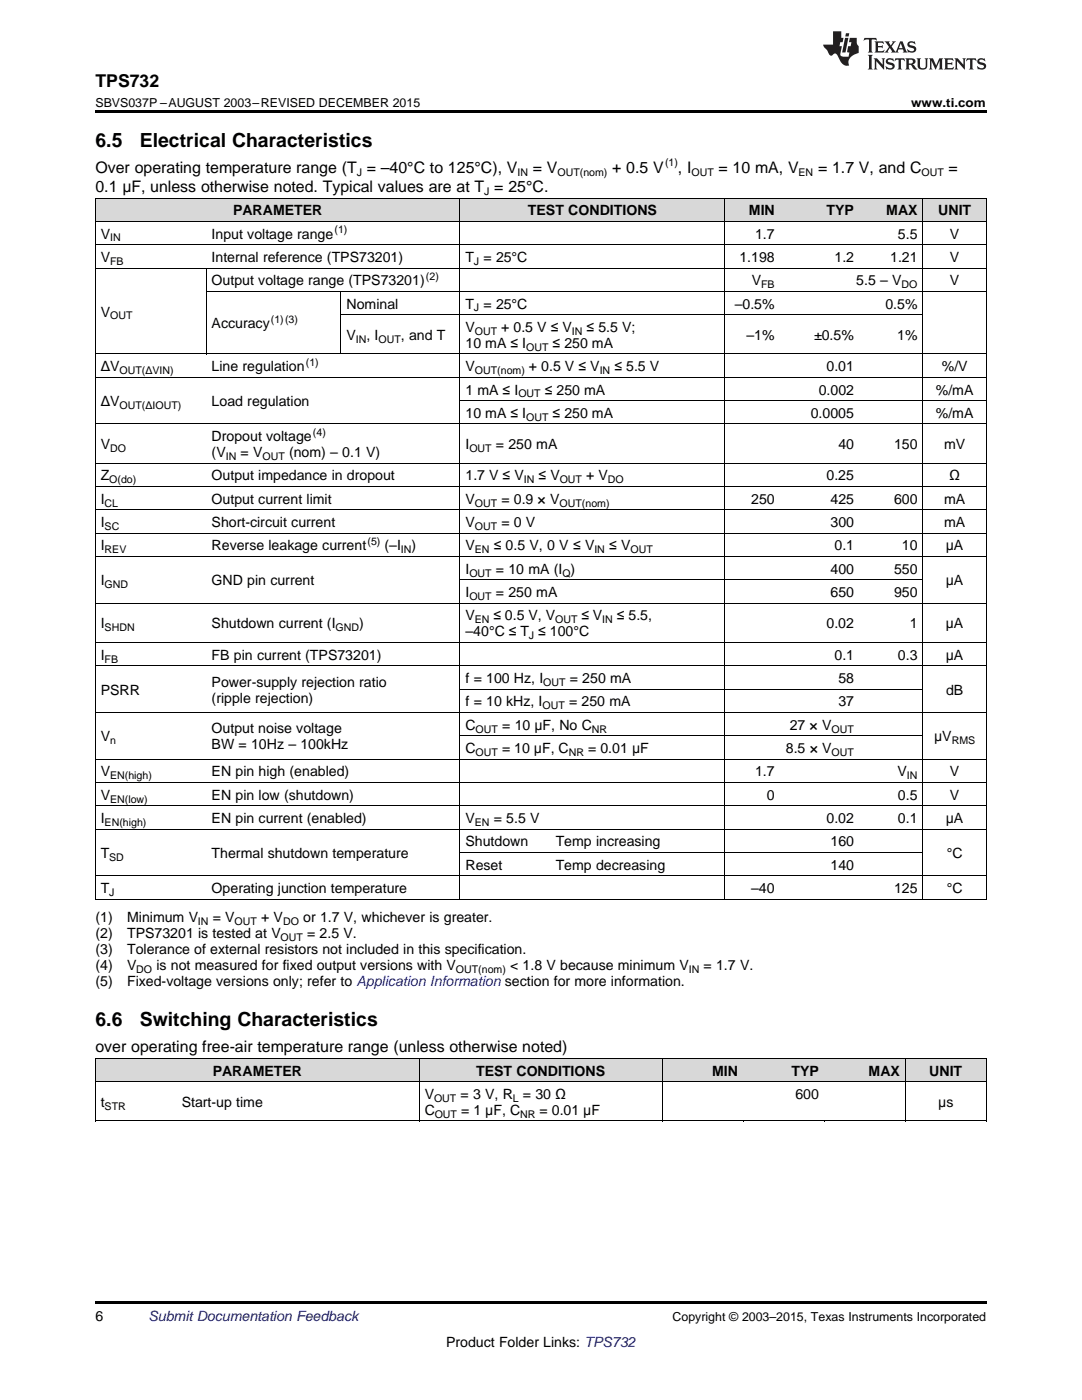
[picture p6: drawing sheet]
<svg xmlns="http://www.w3.org/2000/svg" width="216mm" height="279mm" viewBox="0 0 216 279" stroke-linecap="round" stroke-linejoin="round" font-family="sans-serif">
<defs><g id="words">
<g font-size="3.9">
<text x="19" y="29.3">6.5</text>
<text x="27.9" y="29.3">Electrical Characteristics</text>
<text x="19" y="204.9">6.6</text>
<text x="27.9" y="204.9">Switching Characteristics</text>
</g>
<text font-size="3.5" x="19" y="17.3">TPS732</text>
<g font-size="3.2">
<text x="19" y="34.4">Over operating temperature range (T = –40°C to 125°C), V</text>
<text x="106.3" y="34.4">= V</text>
<text x="122.2" y="34.4">+ 0.5 V</text>
<text x="135.3" y="34.4">, I</text>
<text x="143.4" y="34.4">= 10 mA, V</text>
<text x="163.2" y="34.4">= 1.7 V, and C</text>
<text x="189.3" y="34.4">=</text>
<text x="19" y="38.3">0.1 μF, unless otherwise noted. Typical values are at T = 25°C.</text>
<text x="19" y="210">over operating free-air temperature range (unless otherwise noted)</text>
</g>
<g font-size="2.8">
<text x="20.1" y="47.6">V</text>
<text x="42.2" y="47.6">Input voltage range</text>
<text x="46.5" y="43">PARAMETER</text>
<text x="105.3" y="43">TEST CONDITIONS</text>
<text x="149.4" y="43">MIN</text>
<text x="150.7" y="47.6">1.7</text>
<text x="164.9" y="43">TYP</text>
<text x="176.8" y="43">MAX</text>
<text x="179.2" y="47.6">5.5</text>
<text x="187.2" y="43">UNIT</text>
<text x="189.5" y="47.6">V</text>
<text x="20.1" y="52.3">V</text>
<text x="42.2" y="52.3">Internal reference (TPS73201)</text>
<text x="92.9" y="52.3">T = 25°C</text>
<text x="147.5" y="52.3">1.198</text>
<text x="166.5" y="52.3">1.2</text>
<text x="177.6" y="52.3">1.21</text>
<text x="189.5" y="52.3">V</text>
<text x="42.2" y="56.9">Output voltage range (TPS73201)</text>
<text x="150" y="56.9">V</text>
<text x="170.9" y="56.9">5.5 – V</text>
<text x="189.5" y="56.9">V</text>
<text x="20.1" y="63.2">V</text>
<text x="42.2" y="65.5">Accuracy</text>
<text x="69.1" y="61.6">Nominal</text>
<text x="92.9" y="61.6">T = 25°C</text>
<text x="146.6" y="61.6">–0.5%</text>
<text x="176.7" y="61.6">0.5%</text>
<text x="69.1" y="67.8">V</text>
<text x="73.1" y="67.8">, I</text>
<text x="80" y="67.8">, and T</text>
<text x="92.9" y="66.3">V</text>
<text x="92.9" y="69.4">10 mA ≤ I</text>
<text x="100" y="66.3">+ 0.5 V ≤ V</text>
<text x="110.3" y="69.4">≤ 250 mA</text>
<text x="117" y="66.3">≤ 5.5 V;</text>
<text x="148.9" y="67.8">–1%</text>
<text x="162.5" y="67.8">±0.5%</text>
<text x="179" y="67.8">1%</text>
<text x="20.1" y="74.1">ΔV</text>
<text x="42.2" y="74.1">Line regulation</text>
<text x="92.9" y="74.1">V</text>
<text x="105.6" y="74.1">+ 0.5 V ≤ V</text>
<text x="122.6" y="74.1">≤ 5.5 V</text>
<text x="164.9" y="74.1">0.01</text>
<text x="187.9" y="74.1">%/V</text>
<text x="20.1" y="81.1">ΔV</text>
<text x="42.2" y="81.1">Load regulation</text>
<text x="92.9" y="78.7">1 mA ≤ I</text>
<text x="92.9" y="83.4">10 mA ≤ I</text>
<text x="108.7" y="78.7">≤ 250 mA</text>
<text x="110.3" y="83.4">≤ 250 mA</text>
<text x="161.8" y="83.4">0.0005</text>
<text x="163.4" y="78.7">0.002</text>
<text x="186.7" y="78.7">%/mA</text>
<text x="186.7" y="83.4">%/mA</text>
<text x="20.1" y="89.6">V</text>
<text x="42.2" y="88.1">Dropout voltage</text>
<text x="92.9" y="89.6">I</text>
<text x="99" y="89.6">= 250 mA</text>
<text x="167.3" y="89.6">40</text>
<text x="178.4" y="89.6">150</text>
<text x="188.4" y="89.6">mV</text>
<text x="20.1" y="95.9">Z</text>
<text x="42.2" y="91.2">(V</text>
<text x="42.2" y="95.9">Output impedance in dropout</text>
<text x="48" y="91.2">= V</text>
<text x="57.7" y="91.2">(nom) – 0.1 V)</text>
<text x="92.9" y="95.9">1.7 V ≤ V</text>
<text x="107.5" y="95.9">≤ V</text>
<text x="116.9" y="95.9">+ V</text>
<text x="164.9" y="95.9">0.25</text>
<text x="189.4" y="95.9">Ω</text>
<text x="20.1" y="100.5">I</text>
<text x="42.2" y="100.5">Output current limit</text>
<text x="92.9" y="100.5">V</text>
<text x="100" y="100.5">= 0.9 × V</text>
<text x="149.9" y="100.5">250</text>
<text x="165.7" y="100.5">425</text>
<text x="178.4" y="100.5">600</text>
<text x="188.4" y="100.5">mA</text>
<text x="20.1" y="105.2">I</text>
<text x="42.2" y="105.2">Short-circuit current</text>
<text x="92.9" y="105.2">V</text>
<text x="100" y="105.2">= 0 V</text>
<text x="165.7" y="105.2">300</text>
<text x="188.4" y="105.2">mA</text>
<text x="20.1" y="109.9">I</text>
<text x="42.2" y="109.9">Reverse leakage current</text>
<text x="76.7" y="109.9">(–I</text>
<text x="82.1" y="109.9">)</text>
<text x="92.9" y="109.9">V</text>
<text x="98.5" y="109.9">≤ 0.5 V, 0 V ≤ V</text>
<text x="121.6" y="109.9">≤ V</text>
<text x="166.5" y="109.9">0.1</text>
<text x="180" y="109.9">10</text>
<text x="188.7" y="109.9">μA</text>
<text x="20.1" y="116.8">I</text>
<text x="42.2" y="116.8">GND pin current</text>
<text x="92.9" y="114.5">I</text>
<text x="92.9" y="119.2">I</text>
<text x="99" y="114.5">= 10 mA (I )</text>
<text x="99" y="119.2">= 250 mA</text>
<text x="165.7" y="114.5">400</text>
<text x="165.7" y="119.2">650</text>
<text x="178.4" y="114.5">550</text>
<text x="178.4" y="119.2">950</text>
<text x="188.7" y="116.8">μA</text>
<text x="20.1" y="125.4">I</text>
<text x="42.2" y="125.4">Shutdown current (I</text>
<text x="71.7" y="125.4">)</text>
<text x="92.9" y="123.8">V</text>
<text x="98.5" y="123.8">≤ 0.5 V, V</text>
<text x="116" y="123.8">≤ V</text>
<text x="123.1" y="123.8">≤ 5.5,</text>
<text x="164.9" y="125.4">0.02</text>
<text x="181.5" y="125.4">1</text>
<text x="188.7" y="125.4">µA</text>
<text x="20.1" y="131.7">I</text>
<text x="42.2" y="131.7">FB pin current (TPS73201)</text>
<text x="92.9" y="127">–40°C ≤ T ≤ 100°C</text>
<text x="166.5" y="131.7">0.1</text>
<text x="179.2" y="131.7">0.3</text>
<text x="188.7" y="131.7">μA</text>
<text x="42.2" y="137.1">Power-supply rejection ratio</text>
<text x="92.9" y="136.3">f = 100 Hz, I</text>
<text x="113.7" y="136.3">= 250 mA</text>
<text x="167.3" y="136.3">58</text>
<text x="20.1" y="138.6">PSRR</text>
<text x="42.2" y="140.2">(ripple rejection)</text>
<text x="92.9" y="141">f = 10 kHz, I</text>
<text x="113.6" y="141">= 250 mA</text>
<text x="167.3" y="141">37</text>
<text x="188.8" y="138.6">dB</text>
<text x="20.1" y="148">V</text>
<text x="42.2" y="146.4">Output noise voltage</text>
<text x="42.2" y="149.5">BW = 10Hz – 100kHz</text>
<text x="92.9" y="145.6">C</text>
<text x="100.2" y="145.6">= 10 μF, No C</text>
<text x="157.6" y="145.6">27 × V</text>
<text x="186.4" y="148">μV</text>
<text x="20.1" y="154.9">V</text>
<text x="42.2" y="154.9">EN pin high (enabled)</text>
<text x="92.9" y="150.3">C</text>
<text x="100.2" y="150.3">= 10 μF, C</text>
<text x="117.4" y="150.3">= 0.01 μF</text>
<text x="150.7" y="154.9">1.7</text>
<text x="156.8" y="150.3">8.5 × V</text>
<text x="179.1" y="154.9">V</text>
<text x="189.5" y="154.9">V</text>
<text x="20.1" y="159.6">V</text>
<text x="42.2" y="159.6">EN pin low (shutdown)</text>
<text x="153" y="159.6">0</text>
<text x="179.2" y="159.6">0.5</text>
<text x="189.5" y="159.6">V</text>
<text x="20.1" y="164.3">I</text>
<text x="42.2" y="164.3">EN pin current (enabled)</text>
<text x="92.9" y="164.3">V</text>
<text x="98.5" y="164.3">= 5.5 V</text>
<text x="164.9" y="164.3">0.02</text>
<text x="179.2" y="164.3">0.1</text>
<text x="188.7" y="164.3">μA</text>
<text x="20.1" y="171.2">T</text>
<text x="42.2" y="171.2">Thermal shutdown temperature</text>
<text x="92.9" y="168.9">Shutdown</text>
<text x="92.9" y="173.6">Reset</text>
<text x="110.9" y="168.9">Temp increasing</text>
<text x="110.9" y="173.6">Temp decreasing</text>
<text x="165.7" y="168.9">160</text>
<text x="165.7" y="173.6">140</text>
<text x="188.9" y="171.2">°C</text>
<text x="20.1" y="178.2">T</text>
<text x="42.2" y="178.2">Operating junction temperature</text>
<text x="149.9" y="178.2">–40</text>
<text x="178.4" y="178.2">125</text>
<text x="188.9" y="178.2">°C</text>
<text x="19" y="184.1">(1)</text>
<text x="25.4" y="184.1">Minimum V</text>
<text x="42.4" y="184.1">= V</text>
<text x="52.1" y="184.1">+ V</text>
<text x="60.5" y="184.1">or 1.7 V, whichever is greater.</text>
<text x="19" y="187.3">(2)</text>
<text x="19" y="190.4">(3)</text>
<text x="25.4" y="187.3">TPS73201 is tested at V</text>
<text x="25.4" y="190.4">Tolerance of external resistors not included in this specification.</text>
<text x="61.3" y="187.3">= 2.5 V.</text>
<text x="19" y="193.6">(4)</text>
<text x="19" y="196.8">(5)</text>
<text x="25.4" y="193.6">V</text>
<text x="25.4" y="196.8">Fixed-voltage versions only; refer to Application Information section for more information.</text>
<text x="31.2" y="193.6">is not measured for fixed output versions with V</text>
<text x="101.8" y="193.6">&lt; 1.8 V because minimum V</text>
<text x="140.4" y="193.6">= 1.7 V.</text>
<text x="42.4" y="214.7">PARAMETER</text>
<text x="95" y="214.7">TEST CONDITIONS</text>
<text x="142.1" y="214.7">MIN</text>
<text x="157.9" y="214.7">TYP</text>
<text x="173.3" y="214.7">MAX</text>
<text x="185.4" y="214.7">UNIT</text>
<text x="20.1" y="220.9">t</text>
<text x="36.3" y="220.9">Start-up time</text>
<text x="84.7" y="219.3">V</text>
<text x="91.9" y="219.3">= 3 V, R</text>
<text x="104.3" y="219.3">= 30 Ω</text>
<text x="158.7" y="219.3">600</text>
<text x="187.2" y="220.9">μs</text>
<text x="84.7" y="222.5">C</text>
<text x="92" y="222.5">= 1 μF, C</text>
<text x="107.7" y="222.5">= 0.01 μF</text>
<text x="19" y="263.6">6</text>
<text x="89" y="268.9">Product Folder Links: TPS732</text>
</g>
<text font-size="2.8" fill="#0000c8" x="29.6" y="263.6">Submit Documentation Feedback</text>
<g font-size="2.5">
<text x="19" y="21.4">SBVS037P –AUGUST 2003–REVISED DECEMBER 2015</text>
<text x="181.8" y="21.4">www.ti.com</text>
<text x="134.2" y="263.6">Copyright © 2003–2015, Texas Instruments Incorporated</text>
</g>
<g font-size="2.1">
<text x="71.2" y="35.1">J</text>
<text x="103.3" y="35.1">IN</text>
<text x="111.2" y="35.1">OUT(nom)</text>
<text x="132.7" y="33.2">(1)</text>
<text x="138" y="35.1">OUT</text>
<text x="159.3" y="35.1">EN</text>
<text x="183.9" y="35.1">OUT</text>
<text x="96.6" y="38.9">J</text>
<text x="66.7" y="46.5">(1)</text>
<text x="22" y="48.2">IN</text>
<text x="22" y="52.8">FB</text>
<text x="94.6" y="52.8">J</text>
<text x="85" y="55.8">(2)</text>
<text x="151.9" y="57.5">FB</text>
<text x="179.9" y="57.5">DO</text>
<text x="22" y="63.7">OUT</text>
<text x="54" y="64.4">(1)(3)</text>
<text x="94.6" y="62.2">J</text>
<text x="71" y="68.4">IN</text>
<text x="75.5" y="68.4">OUT</text>
<text x="94.8" y="66.8">OUT</text>
<text x="105" y="70">OUT</text>
<text x="114.1" y="66.8">IN</text>
<text x="23.8" y="74.6">OUT(ΔVIN)</text>
<text x="61" y="73">(1)</text>
<text x="94.8" y="74.6">OUT(nom)</text>
<text x="119.7" y="74.6">IN</text>
<text x="23.8" y="81.6">OUT(ΔIOUT)</text>
<text x="103.4" y="79.3">OUT</text>
<text x="105" y="84">OUT</text>
<text x="62.5" y="86.9">(4)</text>
<text x="22" y="90.2">DO</text>
<text x="45" y="91.8">IN</text>
<text x="52.4" y="91.8">OUT</text>
<text x="93.7" y="90.2">OUT</text>
<text x="20.9" y="101.1">CL</text>
<text x="21.8" y="96.4">O(do)</text>
<text x="94.8" y="101.1">OUT</text>
<text x="104.5" y="96.4">IN</text>
<text x="111.7" y="101.1">OUT(nom)</text>
<text x="111.7" y="96.4">OUT</text>
<text x="121.3" y="96.4">DO</text>
<text x="20.9" y="105.8">SC</text>
<text x="94.8" y="105.8">OUT</text>
<text x="20.9" y="110.4">REV</text>
<text x="73.3" y="108.7">(5)</text>
<text x="80" y="110.4">IN</text>
<text x="94.8" y="110.4">EN</text>
<text x="118.6" y="110.4">IN</text>
<text x="125.8" y="110.4">OUT</text>
<text x="20.9" y="117.4">GND</text>
<text x="93.7" y="115.1">OUT</text>
<text x="93.7" y="119.7">OUT</text>
<text x="112.2" y="115.1">Q</text>
<text x="20.9" y="126">SHDN</text>
<text x="67" y="126">GND</text>
<text x="94.8" y="124.4">EN</text>
<text x="110.8" y="124.4">OUT</text>
<text x="120.2" y="124.4">IN</text>
<text x="105.6" y="127.6">J</text>
<text x="20.9" y="132.2">FB</text>
<text x="108.4" y="136.9">OUT</text>
<text x="108.3" y="141.5">OUT</text>
<text x="22" y="148.5">n</text>
<text x="94.9" y="146.2">OUT</text>
<text x="118.1" y="146.2">NR</text>
<text x="165.9" y="146.2">OUT</text>
<text x="189.9" y="148.5">RMS</text>
<text x="22" y="155.5">EN(high)</text>
<text x="94.9" y="150.8">OUT</text>
<text x="113.5" y="150.8">NR</text>
<text x="165.9" y="150.8">OUT</text>
<text x="181" y="155.5">IN</text>
<text x="22" y="160.2">EN(low)</text>
<text x="20.9" y="164.8">EN(high)</text>
<text x="94.8" y="164.8">EN</text>
<text x="21.8" y="171.8">SD</text>
<text x="21.8" y="178.8">J</text>
<text x="39.5" y="184.6">IN</text>
<text x="46.8" y="184.6">OUT</text>
<text x="56.5" y="184.6">DO</text>
<text x="56" y="187.8">OUT</text>
<text x="27.2" y="194.2">DO</text>
<text x="91" y="194.2">OUT(nom)</text>
<text x="137.4" y="194.2">IN</text>
<text x="20.9" y="221.5">STR</text>
<text x="86.6" y="219.9">OUT</text>
<text x="102.3" y="219.9">L</text>
<text x="86.7" y="223.1">OUT</text>
<text x="103.8" y="223.1">NR</text>
</g>
</g></defs>
<g fill="#d8d8d8">
<path d="M19 211.3h16.2v4.6h-16.2z"/>
<path d="M35.2 211.3h48.5v4.6h-48.5z"/>
<path d="M83.7 211.3h48.5v4.6h-48.5z"/>
<path d="M132.2 211.3h16.1v4.6h-16.1z"/>
<path d="M148.3 211.3h16.2v4.6h-16.2z"/>
<path d="M164.5 211.3h16.2v4.6h-16.2z"/>
<path d="M180.7 211.3h16.1v4.6h-16.1z"/>
<path d="M19 39.6h22.2v4.6h-22.2z"/>
<path d="M41.2 39.6h26.9v4.6h-26.9z"/>
<path d="M68.1 39.6h23.7v4.6h-23.7z"/>
<path d="M91.8 39.6h18v4.6h-18z"/>
<path d="M109.8 39.6h34.8v4.6h-34.8z"/>
<path d="M144.6 39.6h11.1v4.6h-11.1z"/>
<path d="M155.7 39.6h15.8v4.6h-15.8z"/>
<path d="M171.5 39.6h12.7v4.6h-12.7z"/>
<path d="M184.2 39.6h12.6v4.6h-12.6z"/>
</g>
<g fill="#000">
<path d="M19 22h177.8v.5h-177.8zM19 179.5h.2zM68 179.5h.1zM91.7 179.5h.1zM109.7 179.5h.1zM144.5 179.5h.1zM155.6 179.5h.1zM171.4 179.5h.1zM184.1 179.5h.1zM196.7 179.5h.1zM19 223.7l.2 .1zM83.6 223.7l.1 .1z"/>
<path d="M132.1 223.7l.1 .1zM148.2 223.7l.1 .1zM164.4 223.7l.1 .1zM180.6 223.7l.1 .1zM196.7 223.7l.1 .1zM19 259.7h177.8v.5h-177.8z"/>
</g>
<g fill="none" stroke="#000" stroke-width=".2">
<path d="M19 39.5h177.8M19.1 39.5v140M91.8 39.5v140M144.6 39.5v140M184.1 39.5v140M196.8 39.5v140M19 53.5h177.8M19 48.8h177.8M19 44.2h177.8M41.1 53.5v17.2M41.2 58.2h155.6M68 58.2v12.5"/>
<path d="M19 75.3h177.8M19 70.6h177.8M68.1 62.8h116M91.8 80h105M19 97.1h177.8M19 92.4h177.8M19 84.6h177.8M19 111.1h177.8M19 106.4h177.8M19 101.8h177.8M91.8 115.7h92.3M19 132.9h177.8"/>
<path d="M19 128.2h177.8M19 120.4h177.8M91.8 137.5h92.3M19 156.2h177.8M19 151.5h177.8M19 142.2h177.8M91.8 146.8h92.3M19 179.4h177.8M19 174.8h177.8M19 165.5h177.8M19 160.8h177.8M91.8 170.1h92.3"/>
<path d="M19 215.9h177.8M19 211.2h177.8M19.1 211.2v12.6M83.6 211.2v12.6M132.1 211.2v12.6M180.6 211.2v12.6M196.8 211.2v12.6M19 223.7h177.8"/>
</g>
<g fill="#231f20">
<path d="M172.5 7.6l-.1 .5 .4-.2h.6v.1v2.1l-.2 .4h.9l-.2-.4v-2.1l.1-.1h.5l.5 .2-.2-.5zM174.5 8.3l.2 .3v1.5l-.2 .4h1.8l.2-.6a1.04 1.04 0 0 1-1.3 .2v-.7h.6l.3 .2v-.6l-.3 .2h-.6v-.6l.8-.1 .4 .3-.2-.5zM176.5 8.3l.9 1.1-.9 1.1h.8l-.2-.2 .4-.7 .5 .7-.2 .2h1.5l-.2-.2 .2-.4h.9l.1 .4-.2 .2h1l-.3-.3-.7-1.9h-.5l-.9 2-.8-1 .9-1h-.8l.1 .3-.4 .5-.3-.6 .1-.2zM179.7 8.6l.4 1h-.7zM181.3 8.4a.63 .63 0 0 0-.2 .7 .63 .63 0 0 0 .6 .4l.6 .2 .1 .2a.75 .75 0 0 1-.7 .4 .75 .75 0 0 1-.6-.5l.1 .7 .1-.1a1.11 1.11 0 0 0 1.5-.6 1.13 1.13 0 0 0-1.2-.8l-.1-.4a1.04 1.04 0 0 1 1.2 .2l-.2-.5-.2 .1-.4-.2zM173.2 10.9l.2 .4v2.2l-.2 .4h1l-.3-.4v-2.2l.3-.4zM174.3 11.6l.3 .4v1.5l-.3 .4h.8l-.2-.4v-1.3l1.5 1.7v-1.9l.2-.4h-.7l.2 .4v.9l-1.1-1.3zM177 11.8a.62 .62 0 0 0-.2 .7 .62 .62 0 0 0 .6 .4l.6 .1 .1 .3a.76 .76 0 0 1-.7 .3 .76 .76 0 0 1-.7-.4l.2 .7 .1-.1a1.11 1.11 0 0 0 1.5-.6 1.13 1.13 0 0 0-1.2-.8l-.1-.4a1.04 1.04 0 0 1 1.2 .2l-.2-.6-.2 .1-.5-.1zM178.7 11.6l-.2 .6a.61 .61 0 0 1 .8-.3v1.6l-.2 .4h.9l-.2-.4v-1.6a.63 .63 0 0 1 .7 .3l-.1-.6zM180.6 11.6l.3 .4v1.5l-.3 .4h1l-.2-.2-.1-.8 .6 .2a.76 .76 0 0 0 1.2 .7l-1-1a.58 .58 0 0 0 .6-.5 .58 .58 0 0 0-.5-.6zM181.4 11.9h.1a.45 .45 0 0 1 .5 .1 .45 .45 0 0 1 .1 .5l-.8 .2zM182.9 11.6l.2 .2a2.17 2.17 0 0 0 .3 1.9 .99 .99 0 0 0 1.6-.6v-1.1l.2-.4h-.7l.2 .2a1.92 1.92 0 0 1-.2 1.8 .6 .6 0 0 1-.9-.5v-1.1l.2-.4zM185.4 11.6l.2 .4v1.5l-.2 .4h.7l-.2-.4v-1.4l.8 1.8 .8-1.8v1.4l-.2 .4h.9l-.2-.4v-1.5l.2-.4h-.8l-.6 1.5-.6-1.5zM188.4 11.6l.2 .4v1.5l-.2 .4h1.8l.1-.6a1.04 1.04 0 0 1-1.2 .1v-.6h.5l.4 .2v-.6l-.4 .2h-.5v-.7h.8l.3 .3-.1-.6zM190.5 11.6l.2 .4v1.5l-.2 .4h.7l-.2-.4v-1.3l1.5 1.7v-1.9l.2-.4h-.7l.2 .4v.9l-1.1-1.3zM192.9 11.6l-.1 .6a.61 .61 0 0 1 .7-.3l.1 1.6-.3 .4h1l-.3-.4 .1-1.6a.63 .63 0 0 1 .7 .3l-.1-.6zM195.2 11.8a.62 .62 0 0 0-.2 .7 .62 .62 0 0 0 .6 .4l.6 .1 .1 .3a.76 .76 0 0 1-.7 .3 .76 .76 0 0 1-.6-.4l.1 .7 .1-.1a1.11 1.11 0 0 0 1.6-.6 1.13 1.13 0 0 0-1.3-.8l-.1-.4a1.04 1.04 0 0 1 1.2 .2l-.1-.6-.2 .1-.5-.1z"/>
<path d="M166.2 6.3v2.6h-1.9v.4l.8 .9a.91 .91 0 0 0 1 .8 .56 .56 0 0 1 .5-.3 .56 .56 0 0 1 .5 .3l.4 .8a1.53 1.53 0 0 0 1.9 1.2 1.54 1.54 0 0 1 1-2.1l.9-.3v-1.4a1.52 1.52 0 0 1-.4-1.6h-1.3l-.2 .8h.5l-.2 .8h-.5l-.1 1v.2l.4 .1-.2 .8a1.93 1.93 0 0 1-1.6-.3l.3-1.8h-.5l.2-.8h.4l.2-.8h-.4v-1.3zM168.6 7.6l-.6 2.9h.7l.6-2.9zM168.8 6.6l-.1 .7h.6l.2-.7z"/>
</g>
<use href="#words"/>
</svg>
